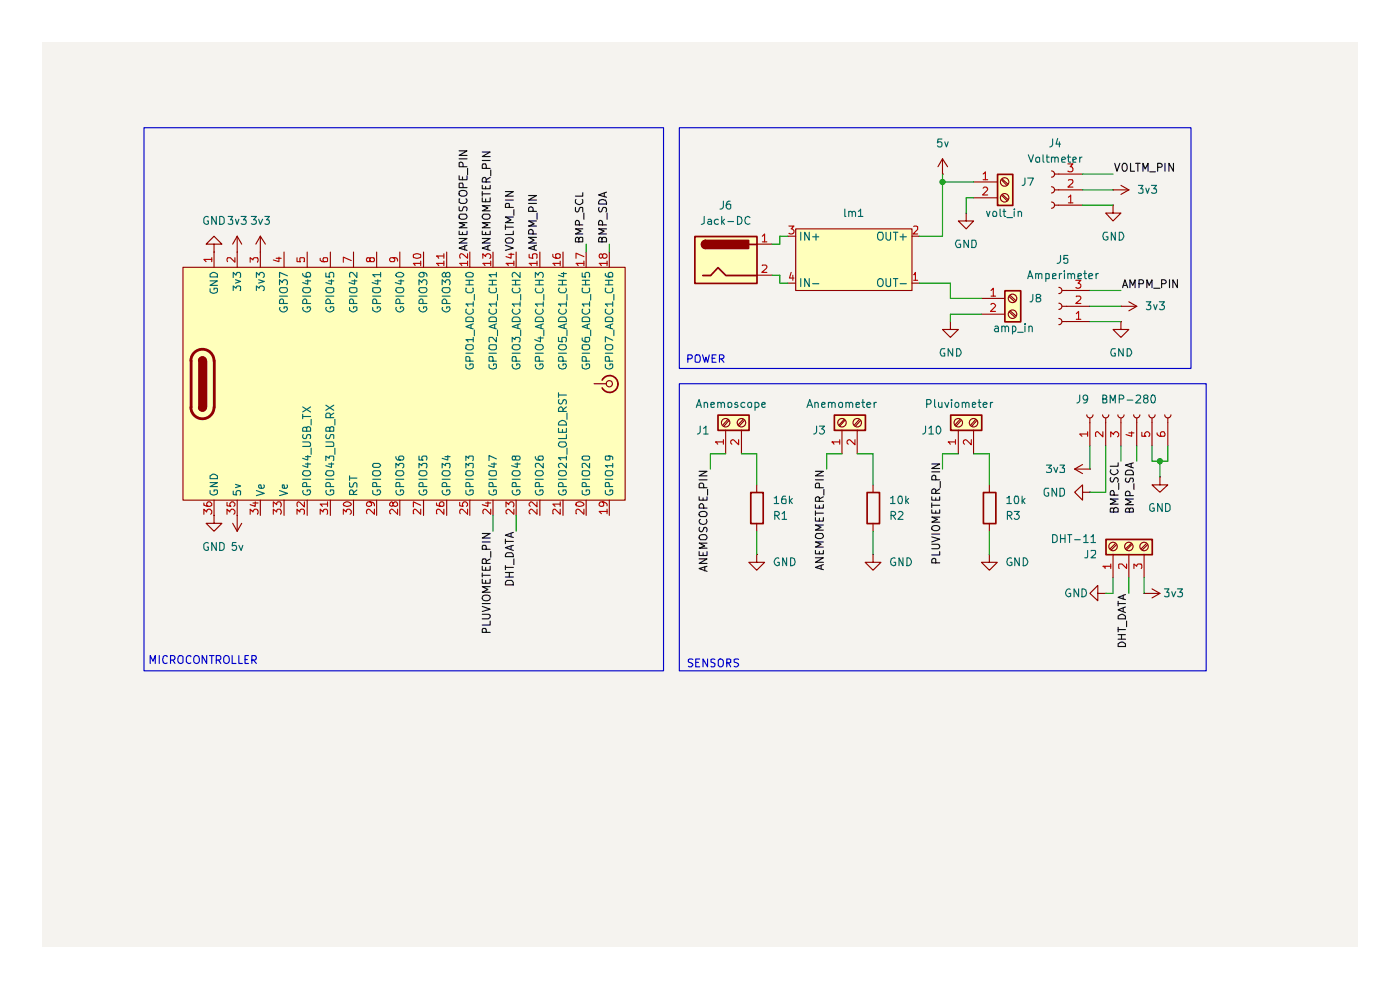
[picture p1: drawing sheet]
<svg xmlns="http://www.w3.org/2000/svg" width="210mm" height="148mm" viewBox="0 0 210 148" stroke-linecap="round" stroke-linejoin="round" font-family="sans-serif">
<path d="M6.3 6.3h197.2v135.5h-197.2z" fill="#f5f3ef"/>
<g fill="#ffb">
<path d="M27.5 40.1h66.3v34.9h-66.3z"/>
<path d="M150.7 43.6h2.3v4.6h-2.3z"/>
<path d="M149.6 26.1h2.2v4.7h-2.2z"/>
<path d="M119.3 34.3h17.5v9.3h-17.5z"/>
<path d="M104.2 35.4h9.3v7.1h-9.3z"/>
<path d="M165.8 80.8h7v2.3h-7z"/>
<path d="M142.5 62.2h4.7v2.3h-4.7z"/>
<path d="M125.1 62.2h4.7v2.3h-4.7z"/>
<path d="M107.7 62.2h4.6v2.3h-4.6z"/>
</g>
<path d="M35.6 37.8h.1M35.6 35.4l-.7 1.2M35.6 35.4l.6 1.2M35.6 35.4v2.4M39 37.8h.1M39 35.4l-.6 1.2M39 35.4l.8 1.2M39 35.4v2.4" fill="none" stroke="#910000" stroke-width=".17"/>
<path d="M28.7 54.1v6.9" fill="none" stroke="#910000" stroke-width=".42"/>
<path d="M29.8 54.1h1.1v6.9h-1.1z" fill="#910000"/>
<path d="M29.8 54.1a.55 .55 0 0 1 .6-.6 .55 .55 0 0 1 .5 .6M29.8 54.1h1.1v6.9h-1.1z" fill="none" stroke="#910000" stroke-width=".25"/>
<path d="M29.9 53.8a.55 .55 0 0 1 .6-.3 .55 .55 0 0 1 .4 .6h-1.1z" fill="#910000"/>
<path d="M29.8 54.1a.55 .55 0 0 1 .6-.6 .55 .55 0 0 1 .5 .6M29.8 61a.55 .55 0 0 0 .6 .6 .55 .55 0 0 0 .5-.6" fill="none" stroke="#910000" stroke-width=".25"/>
<path d="M28.6 54.1a1.74 1.74 0 0 1 1.8-1.8 1.74 1.74 0 0 1 1.7 1.8M28.6 61a1.74 1.74 0 0 0 1.8 1.7 1.74 1.74 0 0 0 1.7-1.7" fill="none" stroke="#910000" stroke-width=".42"/>
<path d="M29.8 61h1.1a.55 .55 0 0 1-.5 .6 .55 .55 0 0 1-.6-.6z" fill="#910000"/>
<path d="M104.2 35.4h9.3v7.1h-9.3zM105.8 36a.59 .59 0 0 0-.6 .6 .59 .59 0 0 0 .6 .6M149.6 26.1h2.2v4.7h-2.2zM90.3 56.9a1.26 1.26 0 0 1 1.9-.3 1.26 1.26 0 0 1 0 1.9 1.26 1.26 0 0 1-1.9-.4M105.4 41.3h1.2l1.1-1.2 1.1 1.2h4.7M150.7 43.6h2.3v4.6h-2.3zM29.8 61a.55 .55 0 0 0 .6 .6 .55 .55 0 0 0 .5-.6" fill="none" stroke="#910000" stroke-width=".25"/>
<path d="M32.1 54.1v6.9" fill="none" stroke="#910000" stroke-width=".42"/>
<g fill="none" stroke="#910000" stroke-width=".17">
<path d="M32.1 36.6h1.2l-1.2-1.2-1.2 1.2h1.2v1.2M32.1 37.8h.1M32.1 37.8v2.2M35.6 37.8v2.2M39 37.8v2.2M42.6 37.8v2.2M46.1 37.8v2.2M49.5 37.8v2.2M53 37.8v2.2M56.5 37.8v2.2M59.9 37.8v2.2M63.5 37.8v2.2"/>
<path d="M67 37.8v2.2M70.4 37.8v2.2M73.9 37.8v2.2M77.4 37.8v2.2M80.9 37.8v2.2M84.4 37.8v2.2M87.9 37.8v2.2M91.4 37.8v2.2M118.1 35.4h1.2M119.3 34.3h17.4v9.2h-17.4zM136.7 35.4h1.1M144.9 31.9v1.2h1.1l-1.1 1.2-1.2-1.2h1.2"/>
<path d="M144.9 31.9h.1M146 27.3h3.5M146 29.6h3.5M150.2 27l.8 .8M150.2 29.3l.8 .8M150.3 26.8l.8 .8M150.3 29.1l.8 .8M157.6 30.3a.47 .47 0 0 1 .5 .4 .47 .47 0 0 1-.5 .5M157.6 28a.47 .47 0 0 1 .5 .4 .47 .47 0 0 1-.5 .5M157.6 25.6a.47 .47 0 0 1 .5 .5 .47 .47 0 0 1-.5 .4M158.1 28.4h4.2M158.1 30.7h4.2"/>
<path d="M158.1 26.1h4.2M166.9 28.4h.1M166.9 30.7v1.2h1.2l-1.2 1.2-1.1-1.2h1.1M166.9 30.7h.1M166.9 28.4h2.3M168.1 27.8l1.1 .6M169.2 28.4l-1.1 .7M27.4 40h66.3v34.9h-66.3zM89.1 57.5h1.8M118.1 42.4h1.2M136.7 42.4h1.1M147.2 44.7h3.4"/>
<path d="M147.2 47.1h3.4M151.3 44.4l.8 .8M151.3 46.7l.8 .8M151.5 44.3l.8 .7M151.5 46.6l.8 .7M158.7 47.7a.47 .47 0 0 1 .5 .5 .47 .47 0 0 1-.5 .4M158.7 45.4a.47 .47 0 0 1 .5 .5 .47 .47 0 0 1-.5 .5M158.7 43.1a.47 .47 0 0 1 .5 .4 .47 .47 0 0 1-.5 .5M159.3 48.2h4.1M159.3 45.9h4.1M159.3 43.5h4.1M32.1 77.2v1.2h1.2l-1.2 1.2-1.2-1.2h1.2"/>
<path d="M32.1 77.2h.1M32.1 74.9v2.3M34.9 78.4l.7 1.2M35.6 77.2h.1M35.6 74.9v4.7M36.2 78.4l-.6 1.2M39 74.9v2.3M42.6 74.9v2.3M46.1 74.9v2.3M49.5 74.9v2.3M53 74.9v2.3M56.5 74.9v2.3"/>
<path d="M59.9 74.9v2.3M63.5 74.9v2.3M67 74.9v2.3M70.4 74.9v2.3M73.9 74.9v2.3M77.4 74.9v2.3M80.9 74.9v2.3M84.4 74.9v2.3M87.9 74.9v2.3M91.4 74.9v2.3"/>
<circle cx="150.6" cy="29.6" r=".64"/>
<circle cx="150.6" cy="27.3" r=".64"/>
<circle cx="91.4" cy="57.5" r=".47"/>
<circle cx="151.8" cy="44.7" r=".64"/>
<circle cx="151.8" cy="47.1" r=".64"/>
</g>
<g fill="none" stroke="#b90000" stroke-width=".17">
<path d="M31.7 38.9h-1.1l.3 .3M31.7 38.6v.6M35.2 38.6v.7l-.7-.7h-.4l-.1 .2 .1 .4M37.5 39.3v-.7l.4 .3v-.1l.2-.2h.5l.1 .2-.1 .5M41.4 38.7h.8M41.8 38.5v.7l-.8-.3M44.5 38.6v.6h.5v-.6l.6 .1v.5M48 38.7v.3l.3 .2h.7l.1-.1-.1-.5h-.5l-.1 .4 .1 .2h.2M52.7 39l-1.2-.5v.8M55.5 38.8v-.2h.5l.1 .2-.1 .4h-.5l-.1-.6h-.4l-.1 .2 .1 .4h.4l.1-.2M58.9 38.6h.2l.1 .2-.1 .4h-.5l-.2-.2v-.2l.2-.2h.8l.2 .3v.2M62 38.2l.4-.2 .6 .1 .1 .4a.78 .78 0 0 1-1.1-.1z"/>
<path d="M63.1 39.5h-1.1l.2 .3M63.1 39.1v.7M66.5 39.5h-1.1l.4 .3M66.5 38.4h-1.1l.4 .3M66.5 38v.7M66.5 39.1v.7M70.1 39.5h-1.2l.4 .3M70.1 38v.7l-.8-.7h-.2l-.2 .3 .1 .4M70.1 39.1v.7M72.4 38.7v-.7l.4 .4a.33 .33 0 0 1 .3-.4l.4 .1 .1 .5-.2 .1M73.6 39.5h-1.2l.3 .3M73.6 39.1v.7"/>
<path d="M76.3 38.1h.7M76.6 37.9v.8l-.7-.3M77 39.5h-1.1l.3 .3M77 39.1v.7M79.3 38.1v.5l.6 .1-.1-.6 .2-.1 .5 .1-.1 .6M80.5 39.5h-1.2l.4 .3M80.5 39.1v.7M82.9 38.1v.3l.4 .3 .7-.1v-.5l-.2-.1-.5 .1v.5l.2 .1M84 39.5h-1.1l.3 .3M84 39.1v.7M87.5 39.5h-1.1l.3 .3M87.5 38.4l-1.1-.5v.8"/>
<path d="M87.5 39.1v.7M90.3 38.3l.2-.3h.3a.34 .34 0 0 1 .2 .3 .34 .34 0 0 1-.1 .3l-.4 .1-.2-.6-.2-.1a.35 .35 0 0 0-.3 .4 .35 .35 0 0 0 .3 .3l.2-.3M91 39.5h-1.2l.4 .3M91 39.1v.7M118.3 33.9h.7l-.4 .4h.2l.2 .2v.5l-.2 .1-.5-.1M137 34l.1-.1 .5 .1v.4l-.7 .7h.7M147.4 26.1l.3-.4v1.2M147.4 28.2l.2-.2h.2l.2 .1 .1 .3-.8 .8h.8M147.4 26.9h.7M160.1 24.6h.8l-.5 .4a.4 .4 0 0 1 .4 .3 .4 .4 0 0 1-.2 .4h-.5M160.2 29.5l.3-.3v1.2M160.2 27l.6-.1 .1 .4-.8 .7h.8"/>
<path d="M160.2 30.4h.7M118.6 40.8l-.2 .9h.6M118.9 41.2v.8M137 41.1l.2-.3v1.2M137 42h.6M148.6 43.5l.3-.3v1.2M148.6 45.6l.2-.1h.2l.3 .3-.8 .9h.8M148.6 44.4h.7M161.3 42h.8l-.5 .4h.2l.3 .3-.1 .4-.2 .1-.5-.1M161.4 47l.3-.3v1.1M161.4 44.4h.5l.2 .1v.2l-.8 .8h.8M161.4 47.8h.7"/>
<path d="M30.6 77v-.7l.4 .4 .1-.3 .4-.1 .2 .2v.4l-.1 .1M30.6 75.4v.3a.78 .78 0 0 0 1.1 0v-.3l-.2-.2h-.3l-.2 .2v.3l.2 .2M34 77v-.7l.5 .4v-.2l.2-.2h.3l.2 .2v.4l-.1 .1M34 75.3v.5l.6 .1-.1-.2v-.3l.2-.2h.3l.2 .2v.3l-.1 .2M37.5 77v-.7l.4 .4v-.2l.3-.2 .4 .1 .1 .1-.1 .5M37.9 75.4h.8M38.3 75.2v.7l-.8-.3M41 77v-.7l.5 .4v-.2l.2-.2h.3l.2 .2-.1 .5M41 75.9v-.7l.5 .4v-.2l.2-.2h.3l.2 .2-.1 .5M44.5 77v-.7l.5 .4v-.2l.1-.2h.4l.1 .2v.5M45.6 75.2v.7l-.8-.7-.3 .2 .1 .5M48 77v-.7l.4 .4 .1-.3 .4-.1 .2 .2-.1 .5"/>
<path d="M49.1 75.5h-1.1l.3 .4M49.1 75.2v.7M51.5 77v-.7l.4 .4 .1-.3 .4-.1 .3 .2v.4l-.2 .1M51.6 75.4a.66 .66 0 0 1 1.1 .2 .78 .78 0 0 1-1.2 0zM55.5 75.2l.2 .2v.3l-.2 .2-.5-.1-.1-.4a.73 .73 0 0 1 1.2 .1v.3M56.1 76.3v.7l-.8-.7-.3 .1-.1 .1 .1 .5M58.9 75.4l.3-.2a.33 .33 0 0 1 .4 .2v.3a.41 .41 0 0 1-.7 0v-.3l-.2-.2-.3 .2v.3l.3 .2 .2-.2M59.6 76.3v.7l-.8-.7-.4 .2v.3l.2 .2M63.1 76.3v.7l-.9-.7-.2 .2v.5h.1M63.1 75.7l-1.1-.5v.7M65.4 75.4v.3h.1a1.02 1.02 0 0 0 1 .1v-.4l-.1-.2h-.3l-.2 .2v.3l.2 .2M66.5 76.3v.7l-.7-.7h-.2l-.2 .2v.5h.1"/>
<path d="M68.9 75.3v.5l.5 .1-.1-.2 .1-.4 .4-.1 .3 .2v.3l-.2 .2M70.1 76.3v.7l-.8-.7h-.2l-.2 .2 .1 .5M72.8 75.4h.8M73.2 75.2v.7l-.9-.3M73.6 76.3v.7l-.9-.7-.2 .1-.1 .1 .1 .5M75.9 75.9v-.7l.4 .4v-.2l.2-.2 .5 .1v.1v.5M77 76.3v.7l-.8-.7-.3 .2v.3l.1 .2M80.5 76.3v.7l-.8-.7-.4 .2v.3l.2 .2M80.5 75.2v.7l-.8-.7-.4 .2v.3l.2 .2M84 76.3v.7l-.8-.7h-.1l-.2 .2v.5h.1M84 75.5h-1.1l.3 .4M84 75.2v.7"/>
<path d="M86.4 75.4a.75 .75 0 0 1 1.1 .2 .78 .78 0 0 1-1.1 0zM87.5 76.3v.7l-.8-.7h-.2l-.1 .2v.5M90.3 75.2l.2 .2v.4l-.2 .1h-.2l-.3-.2 .1-.4a.85 .85 0 0 1 1.1 .2v.3M91 76.6h-1.2l.4 .4M91 76.3v.7"/>
</g>
<g fill="none" stroke="#006665" stroke-width=".17">
<path d="M120.1 34.8v1.2M121.3 34.8v1.2l-.7-1.2v1.2M121.8 35.5h1M122.3 35.1v.9M131.7 34.8h.5a.77 .77 0 0 1-.1 1.2l-.4-.1a.87 .87 0 0 1 0-1.1zM132.8 34.8v.9l.3 .3h.2l.2-.2v-1M133.9 34.8h.7M134.3 34.8v1.2M135 35.5h.9M135.4 35.1v.9M31.5 43.3v.4l.2 .2h.4h.3l.2-.2-.1-.5h-.4v.2M31.5 42.1h1.1l-1.1 .7h1.1"/>
<path d="M31.5 41.1l.2-.1a.63 .63 0 0 1 .9 .1v.4h-1.1zM35 43.5v-.7l.4 .4 .1-.3 .1-.1 .5 .1v.6h-.1M35 41.6v-.8l.4 .4 .1-.3 .4-.1 .2 .2-.1 .6M35.3 41.9l.8 .3-.8 .2M38.4 43.5v-.7l.5 .4v-.3l.2-.1 .4 .1 .1 .4-.1 .2M38.4 41.6v-.8l.5 .4v-.3l.5-.1 .2 .3v.3l-.1 .2M38.8 41.9l.8 .3-.8 .2M41.9 42.7v-.8l.4 .4v-.1l.3-.3 .4 .1 .1 .2-.1 .5M41.9 44.4h1.2M42 46.1a.57 .57 0 0 0 .4 .7 .57 .57 0 0 0 .7-.5l-.1-.3h-.4v.2M42 43.2l.1-.1h.8a.41 .41 0 0 1 0 .7 .72 .72 0 0 1-1-.3zM42.5 45.5v-.5l-.2-.2a.33 .33 0 0 0-.4 .2v.5h1.2"/>
<path d="M43.1 41.3l-1.2-.5v.8M45.4 41a.45 .45 0 0 0 .3 .5h.8l.1-.2-.1-.4-.4-.1-.2 .2v.4l.2 .1M45.4 44.4h1.2M45.5 46.1a.33 .33 0 0 0 .1 .5l.3 .1a.53 .53 0 0 0 .5-.1 .53 .53 0 0 0 .1-.6h-.4v.2M45.5 43.2l.1-.1h.8a.41 .41 0 0 1 0 .7 .72 .72 0 0 1-1-.3zM45.8 42.1h.8M46 45.5v-.5l-.2-.2h-.2l-.2 .2v.5h1.2M46.1 41.9v.7l-.7-.3M48.9 40.9v.6h.5v-.5l.1-.2h.4l.1 .2v.5M48.9 44.4h1.1M48.9 46.1a.33 .33 0 0 0 .1 .5l.5 .1 .5-.2v-.5h-.5v.2M48.9 43.2l.1-.1h.9l.1 .1v.5a.77 .77 0 0 1-1.1-.2z"/>
<path d="M49.3 42.1h.7M49.5 45.5v-.5l-.2-.2h-.2l-.2 .2v.5h1.1M49.7 41.9v.7l-.8-.3M52.4 46.1v.4l.2 .1a.63 .63 0 0 0 .9-.1l-.1-.5h-.4v.2M52.4 43.2l.9-.1 .2 .1v.5l-.3 .2h-.5l-.3-.2zM52.4 44.4h1.1M52.7 42.1h.8M53 45.5v-.5a.33 .33 0 0 0-.4-.2l-.2 .2v.5h1.1M53.2 41.9v.7l-.9-.3M53.5 40.8v.8l-.8-.8h-.1l-.2 .2v.5h.1M55.9 46.1v.4a.67 .67 0 0 0 .7 .2 .67 .67 0 0 0 .5-.5l-.2-.2h-.3v.2M55.9 43.2l1-.1a.41 .41 0 0 1 0 .7l-.7 .1-.3-.2z"/>
<path d="M55.9 44.4h1.2M56.2 42.1h.9M56.5 45.5v-.5a.33 .33 0 0 0-.5-.2l-.1 .2v.5h1.2M56.6 41.9v.7l-.8-.3M57.1 41.1h-1.2l.3 .4M57.1 40.8v.7M59.4 44.4h1.1M59.4 46.1a.57 .57 0 0 0 .6 .6l.4-.1a.34 .34 0 0 0 0-.6h-.4v.2M59.4 43.2l.1-.1h.9a.41 .41 0 0 1 0 .7 .72 .72 0 0 1-1-.3zM59.4 41l.4-.2h.3l.4 .2v.2l-.2 .3h-.7l-.2-.3zM59.8 42.1h.7M59.9 45.5v-.5l-.1-.2a.33 .33 0 0 0-.4 .2v.5h1.1"/>
<path d="M60.1 41.9v.7l-.8-.3M62.8 42.7v-.8l.4 .4v-.1l.3-.3 .4 .1 .1 .2-.1 .5M62.8 44.4h1.2M62.9 46.1a.57 .57 0 0 0 .4 .7 .57 .57 0 0 0 .7-.5l-.1-.3h-.4v.2M62.9 43.2l.1-.1h.8a.41 .41 0 0 1 0 .7 .72 .72 0 0 1-1-.3zM63.3 40.8l.3 .3v.2l-.2 .2h-.4l-.2-.2v-.2a.72 .72 0 0 1 1.2 0v.3M63.4 45.5v-.5l-.2-.2h-.1l-.3 .2v.5h1.2M66.3 42.7v-.8l.5 .4v-.2l.2-.2h.3l.2 .3-.1 .5M66.3 44.4h1.2M66.4 46.1a.33 .33 0 0 0 .1 .5l.3 .1a.53 .53 0 0 0 .5-.1 .53 .53 0 0 0 .1-.6h-.4v.2M66.4 43.2l.1-.1h.8a.42 .42 0 0 1 .2 .4 .42 .42 0 0 1-.4 .4l-.6-.1a.4 .4 0 0 1-.1-.6zM66.8 41.1l.3-.3h.2l.2 .3-.1 .4h-.4l-.2-.2v-.3l-.2-.2-.3 .3v.2l.2 .2h.2l.1-.2"/>
<path d="M67 45.5v-.5l-.3-.2h-.2l-.2 .2v.5h1.2M69.8 54.6v.4l.2 .2 .4 .1 .4-.1 .2-.2-.1-.5h-.5v.3M69.8 51.8l.2-.2h.8l.2 .2v.4a.73 .73 0 0 1-1.2 0zM69.8 47.7l.3-.2h.6l.3 .2v.5h-1.2zM69.8 41h.1a.83 .83 0 0 1 1.1 0v.3l-.2 .2h-.8l-.2-.2zM69.8 52.9h1.2M69.8 42.7h1.2M69.8 42h1.2M69.9 46.3l-.1 .5 .2 .1a.63 .63 0 0 0 1-.1l-.1-.5M69.9 43.2h-.1v.5l.3 .2h.6l.3-.2v-.5h-.1M70.4 42v.7M70.4 54.1v-.5l-.1-.2h-.4l-.1 .7h1.2"/>
<path d="M70.6 48.7v.5M71 50.9h-1.2l.4 .3M71 48.5l-1.2 .4 1.2 .4M71 45.6h-1.2l.4 .3M71 45.2v.7M71 50.5v.7M71.1 44.1v.9M71.1 49.4v.9M73.3 54.6v.4l.2 .2 .3 .1 .5-.1 .1-.6-.4-.1v.3M73.3 51.8l.2-.2h.8l.1 .6a.78 .78 0 0 1-1.1 0zM73.3 47.7l.3-.2h.6l.2 .2v.5h-1.1zM73.3 52.9h1.1"/>
<path d="M73.3 42.7h1.1M73.3 42h1.1M73.4 46.3l-.1 .5 .5 .3 .6-.3-.1-.5M73.4 43.2h-.1v.5l.3 .2 .7-.1 .1-.1v-.5h-.1M73.8 42v.7M73.9 54.1l-.1-.7h-.4l-.1 .7h1.1M74.2 48.7v.5M74.4 50.5v.7l-.6-.7-.5 .1 .1 .6M74.4 48.5l-1.1 .4 1.1 .4M74.4 45.6h-1.1l.4 .3M74.4 41.1h-1.1l.4 .4M74.4 40.8v.7"/>
<path d="M74.4 45.2v.7M74.6 44.1v.9M74.6 49.4v.9M76.8 51.2v-.7l.4 .4 .1-.4h.5l.2 .2v.4l-.2 .1M76.8 52.9h1.2M76.8 42.7h1.2M76.8 42h1.2M76.9 54.6l-.1 .3a.61 .61 0 0 0 .6 .4 .61 .61 0 0 0 .6-.5l-.2-.3h-.3v.3M76.9 47.7l.1-.2h.6l.4 .3v.4h-1.2zM76.9 46.3l-.1 .3a.57 .57 0 0 0 .7 .5l.3-.2a.34 .34 0 0 0 0-.6M76.9 43.2a.45 .45 0 0 0 .1 .7h.6a.37 .37 0 0 0 .4-.3 .37 .37 0 0 0-.2-.4M77 51.6h.8l.2 .3v.3a.78 .78 0 0 1-1.2 0v-.3z"/>
<path d="M77.3 42v.7M77.4 54.1l-.1-.7h-.4l-.1 .7h1.2M77.6 48.7v.5M78 48.5l-1.2 .4 1.2 .4M78 45.6h-1.2l.3 .3M78 40.8v.8l-.9-.8-.2 .1-.1 .2 .1 .4M78 45.2v.7M78.1 44.1v.9M78.1 49.4v.9M80.3 41.6v-.8l.4 .4v-.1l.2-.3 .5 .1v.2v.5M80.3 52.9h1.1M80.3 42.7h1.1"/>
<path d="M80.3 42h1.1M80.3 54.6v.3a.61 .61 0 0 0 .6 .4 .61 .61 0 0 0 .5-.5v-.3h-.5v.3M80.3 47.7l.2-.2h.7l.2 .3v.4h-1.1zM80.3 46.3a.57 .57 0 0 0 .4 .8 .57 .57 0 0 0 .7-.5v-.3M80.3 43.2a.45 .45 0 0 0 .2 .7h.7a.45 .45 0 0 0 .2-.7M80.4 51.6h.9l.1 .3v.3a.78 .78 0 0 1-1.1 0v-.3zM80.7 50.6h.7M80.9 54.1v-.6l-.6-.1v.7h1.1M80.9 42v.7M81 50.5v.7l-.8-.3M81.1 48.7v.5M81.4 48.5l-1.1 .4 1.1 .4"/>
<path d="M81.4 45.6h-1.1l.3 .3M81.4 45.2v.7M81.5 44.1v.9M81.5 49.4v.9M83.7 50.5v.6l.6 .1-.1-.6 .6-.1 .1 .2-.1 .5M83.7 52.9h1.2M83.7 42.7h1.2M83.7 42h1.2M83.7 58.8v.7M83.7 59.2h1.2M83.8 54.6l-.1 .3a.61 .61 0 0 0 .7 .4 .61 .61 0 0 0 .5-.5l-.1-.3h-.4v.3M83.8 47.7l.3-.2h.6l.2 .3v.4h-1.2z"/>
<path d="M83.8 59.9l-.1 .4 .3 .2h.2l.2-.6h.2h.2l.1 .2-.1 .4M83.9 51.6h.9l.1 .3v.3a.78 .78 0 0 1-1.2 0v-.3zM83.9 46.3a.34 .34 0 0 0 0 .6l.3 .2a.53 .53 0 0 0 .6-.2 .53 .53 0 0 0 0-.6M83.9 43.2h-.1a.42 .42 0 0 0 .3 .7h.6a.45 .45 0 0 0 .1-.7M84.2 41h.7M84.3 42v.7M84.4 54.1v-.5l-.2-.2h-.3l-.2 .2v.5h1.2M84.5 40.8v.7l-.8-.3M84.6 48.7v.5M84.9 48.5l-1.2 .4 1.2 .4M84.9 45.6h-1.2l.4 .3M84.9 45.2v.7"/>
<path d="M85 44.1v.9M85 49.4v.9M87.3 54.6l.1 .6 .5 .1 .3-.1 .2-.2-.1-.5h-.4v.3M87.3 50.6l.1 .5 .3 .1h.5l.2-.1-.1-.6-.6 .1v.5l.2 .1M87.3 47.7l.2-.2h.6l.3 .2v.5h-1.1zM87.3 40.9v.6h.5h-.1v-.5l.2-.2h.3l.2 .2v.5h-.1M87.3 52.9h1.1M87.3 42.7h1.1M87.3 42h1.1M87.4 51.6h.8l.2 .2v.4a.73 .73 0 0 1-1.1 0zM87.4 46.3l-.1 .5 .4 .3 .7-.3-.1-.5M87.4 43.2h-.1v.5l.2 .2h.6l.3-.2v-.5h-.1"/>
<path d="M87.8 42v.7M87.9 54.1v-.5l-.2-.2h-.3l-.1 .7h1.1M88.1 48.7v.5M88.4 48.5l-1.1 .4 1.1 .4M88.4 45.6h-1.1l.2 .3M88.4 45.2v.7M88.6 44.1v.9M88.6 49.4v.9M90.8 54.6v.4l.1 .2 .5 .1 .5-.3-.1-.5h-.4v.3M90.8 51.8l.1-.2h.8l.2 .2v.4a.73 .73 0 0 1-1.1 0zM90.8 47.7l.2-.2h.6l.3 .2v.5h-1.1zM90.8 41v.3l.2 .2h.8l.1-.5-.2-.2h-.3l-.2 .3 .1 .4h.1"/>
<path d="M90.8 52.9h1.1M90.8 42.7h1.1M90.8 42h1.1M90.8 46.3v.5l.1 .1a.62 .62 0 0 0 1-.1l-.1-.5M90.8 43.2v.5l.2 .2h.6l.3-.2v-.5h-.1M91.3 42v.7M91.4 54.1l-.1-.7h-.5v.7h1.1M91.5 48.7v.5M91.9 51l-1.1-.5v.7M91.9 48.5l-1.1 .4 1.1 .4M91.9 45.6h-1.1l.3 .3M91.9 45.2v.7"/>
<path d="M92 44.1v.9M92 49.4v.9M120.1 41.7v1.2M121.3 41.7v1.2l-.7-1.2v1.2M121.8 42.5h1M131.7 41.9a.41 .41 0 0 1 .6 0 .72 .72 0 0 1-.2 1l-.4-.1a.82 .82 0 0 1 0-.9zM132.8 41.7v1l.3 .2 .4-.1v-1.1M133.9 41.7h.7M134.3 41.7v1.2M135 42.5h.9M31.5 73.5v.4l.2 .2 .4 .1 .3-.1 .2-.2-.1-.5h-.4v.3M31.5 72.3h1.1l-1.1 .6h1.1"/>
<path d="M31.5 71.3l.2-.1a.63 .63 0 0 1 .9 .1v.4h-1.1zM35 73.6v.5l.5 .1-.1-.2 .1-.4 .1-.1 .5 .1-.1 .6M35.3 72.6l.8 .2-.8 .3M38.4 73.5l1.2 .4-1.2 .4M39.5 72.6l.1 .4-.1 .2h-.6l-.1-.2v-.3l.3-.1 .1 .6M41.9 73.5l1.2 .4-1.2 .4M43 72.6l.1 .4-.2 .2-.6-.1v-.5h.3l.1 .6M45.4 66.2h.9l.3 .3-.1 .4h-1.1M45.4 71.8h1.2M45.4 62.1v.6M45.4 62.4h1.2M45.4 61l1.2 .7"/>
<path d="M45.5 73.5l-.1 .2a.61 .61 0 0 0 .6 .5 .61 .61 0 0 0 .6-.5l-.1-.3h-.4v.3M45.5 65.1l-.1 .4 .2 .2h.3l.1-.4 .1-.2h.4l.1 .2-.1 .4M45.6 70.5h.8l.2 .3v.2a.78 .78 0 0 1-1.2 0v-.2zM45.8 69.5h.8M45.8 68.4h.8M46 72.9l-.1-.6h-.3l-.2 .2v.4h1.2M46 64.2v-.2l.1-.1 .4 .1 .1 .2v.4h-1.2v-.4l.2-.2h.3l.1 .6M46.1 69.3v.7l-.7-.2M46.1 68.2v.7l-.7-.2M46.6 61l-1.2 .7M46.7 62.8v.9M46.7 67.1v1"/>
<path d="M48.9 69v-.7l.5 .4v-.4h.6v.1v.6M48.9 66.2h1l.1 .2v.5h-1.1M48.9 71.8h1.1M48.9 60.7l1.1 .8M48.9 73.5v.2l.1 .4 .5 .1 .4-.1 .1-.2v-.5h-.5v.3M48.9 65.1v.4l.1 .2h.4l.2-.6 .4 .1v.5M49 70.5h.9l.1 .2v.4a.86 .86 0 0 1-1.1-.1v-.2zM49.3 69.5h.7M49.4 64.2l.3-.3 .3 .1v.6h-1.1v-.4l.1-.2h.4v.6M49.5 72.9v-.4l-.1-.2h-.4l-.1 .2v.4h1.1M49.5 62.6v-.5l-.1-.2h-.4l-.1 .2v.5h1.1M49.7 69.3v.7l-.8-.2"/>
<path d="M50 61.9l-.5 .3M50 60.7l-1.1 .8M50.2 62.8v.9M50.2 67.1v1M52.4 72.3v.6a.39 .39 0 0 0 .4 0 .39 .39 0 0 0 .2-.4l.2-.2h.1l.2 .2v.5M52.4 71.3v.7M52.4 71.6h1.1M53 74.1v-.4a.33 .33 0 0 0-.4-.3l-.2 .2v.5h1.1M53.5 73.4l-.5 .4M55.9 73.5v.4l.1 .2 .4 .1 .5-.1 .2-.4-.1-.2-.4-.1v.3M55.9 70.7l.1-.2h.9l.2 .3v.2a.78 .78 0 0 1-1.2 0zM55.9 69.6l.1-.2h.8l.3 .4-.3 .2h-.8l-.1-.2z"/>
<path d="M55.9 71.8h1.2M56.5 72.9l-.1-.6-.5 .1v.5h1.2M59.4 70.1v-.7l.4 .4v-.2l.1-.2h.5l.1 .2v.3l-.1 .2M59.4 68.4v.3l.2 .2h.8l.1-.2v-.2l-.1-.2h-.5l-.1 .2v.2l.2 .2M59.4 71.8h1.1M59.4 73.5v.2a.61 .61 0 0 0 .6 .5 .61 .61 0 0 0 .5-.5l-.1-.3h-.4v.3M59.5 70.5h.9l.1 .3v.2a.78 .78 0 0 1-1.1 0v-.2zM59.9 72.9v-.5l-.5-.1v.6h1.1M62.8 70.1v-.7l.4 .4v-.2l.2-.2h.5l.1 .2-.1 .5M62.8 68.3v.6h.6l-.2-.2v-.2l.2-.2h.5l.1 .2-.1 .4M62.8 71.8h1.2M62.9 73.5l-.1 .2a.61 .61 0 0 0 .6 .5 .61 .61 0 0 0 .6-.5l-.1-.3h-.4v.3"/>
<path d="M63 70.5h.8l.2 .3v.2a.78 .78 0 0 1-1.2 0v-.2zM63.4 72.9l-.1-.6h-.3l-.2 .2v.4h1.2M66.3 70.1v-.7l.5 .4 .1-.4h.5l.1 .2-.1 .5M66.3 71.8h1.2M66.4 73.5l-.1 .2a.61 .61 0 0 0 .6 .5 .61 .61 0 0 0 .6-.5l-.1-.3h-.4v.3M66.5 70.5h.8l.2 .3v.2a.74 .74 0 0 1-1.2 0v-.2zM66.7 68.4h.8M67 72.9v-.4l-.2-.2h-.3l-.2 .2v.4h1.2M67.1 68.2v.7l-.8-.2M69.8 73.5v.4l.2 .2 .4 .1 .4-.1 .2-.2-.1-.5h-.5v.3M69.8 70.7l.2-.2h.8l.2 .2v.4a.73 .73 0 0 1-1.2-.1zM69.8 70.1v-.7l.5 .4 .1-.4h.5l.1 .1-.1 .6"/>
<path d="M69.8 69v-.7l.5 .4 .1-.4h.5l.1 .1-.1 .6M69.8 71.8h1.2M70.4 72.9v-.4l-.1-.2h-.4l-.1 .6h1.2M73.3 73.5v.4l.2 .2 .3 .1 .5-.1 .1-.6-.4-.1v.3M73.3 70.7l.2-.2h.8l.1 .6a.78 .78 0 0 1-1.1-.1zM73.3 71.8h1.1M73.7 69.5h.7M73.9 72.9l-.1-.6h-.4l-.1 .6h1.1M74.1 69.3v.7l-.9-.2M74.4 68.7l-1.1-.5v.8M76.8 71.8h1.2M76.9 73.5l-.1 .2a.61 .61 0 0 0 .6 .5 .61 .61 0 0 0 .6-.5l-.2-.3h-.3v.3"/>
<path d="M77 70.5h.8l.2 .3v.2a.78 .78 0 0 1-1.2 0v-.2zM77.2 69.5h.8M77.3 68.5l.1-.2h.4l.2 .2v.2l-.2 .2h-.4l-.2-.6h-.3l-.1 .2 .1 .4h.3l.1-.2M77.4 72.9l-.1-.6h-.4l-.1 .6h1.2M77.6 69.3v.7l-.9-.2M80.3 68.4v.2l.2 .3h.9v-.2v-.4h-.5l-.2 .2v.2l.2 .2M80.3 71.8h1.1M80.3 73.5v.2a.61 .61 0 0 0 .6 .5 .61 .61 0 0 0 .5-.5v-.3h-.5v.3M80.4 70.5h.9l.1 .3v.2a.78 .78 0 0 1-1.1 0v-.2zM80.9 72.9v-.5l-.6-.1v.6h1.1M81.4 69.4v.7l-.6-.7h-.5v.2v.4M83.7 64.2v.6h1.2v-.6"/>
<path d="M83.7 71.8h1.2M83.8 73.5l-.1 .2a.61 .61 0 0 0 .7 .5 .61 .61 0 0 0 .5-.5l-.1-.3h-.4v.3M83.8 63.2l.4-.2a.58 .58 0 0 1 .7 .7h-1.2zM83.9 70.5h.9l.1 .3v.2a.78 .78 0 0 1-1.2 0v-.2zM83.9 66.2h.9l.1 .3v.2a.78 .78 0 0 1-1.2 0v-.2zM84.3 64.3v.5M84.4 72.9v-.4l-.2-.2h-.3l-.2 .2v.4h1.2M84.4 61.6v-.4l-.2-.2h-.2l-.3 .2v.4h1.2M84.9 69.4v.7l-.7-.7h-.3l-.2 .2v.2l.2 .2M84.9 68.6h-1.2l.4 .3M84.9 65.1v.6h-1.2M84.9 68.3v.6"/>
<path d="M84.9 61l-.5 .4M85 61.9v.9M85 67.1v1M87.3 73.5l.1 .6 .5 .1 .3-.1 .2-.2-.1-.5h-.4v.3M87.3 68.4l.9-.1 .2 .1v.3l-.2 .2h-.7l-.2-.2zM87.3 71.8h1.1M87.4 70.5h.8l.2 .2v.4a.73 .73 0 0 1-1.1-.1zM87.9 72.9v-.4l-.2-.2-.4 .1v.5h1.1M88.4 69.4v.7l-.7-.7-.4 .1v.5h.1M90.8 73.5v.4l.1 .2 .5 .1 .5-.3-.1-.5h-.4v.3M90.8 70.7l.1-.2h.8l.2 .2v.4a.73 .73 0 0 1-1.1-.1zM90.8 71.8h1.1"/>
<path d="M91.3 68.3l.1 .1v.4l-.6 .1v-.1v-.5h.8l.3 .2v.3M91.4 72.9l-.1-.6-.5 .1v.5h1.1M91.9 69.8h-1.1l.3 .2M91.9 69.4v.6"/>
</g>
<g fill="none" stroke="#0f0f0f" stroke-width=".17">
<path d="M68.8 35.7h1.2l-1.2 .7h1.2M68.8 34.6v.5h1.2v-.5M68.8 32.3l.2-.2h.8a.41 .41 0 0 1 0 .7l-.6 .1-.4-.2zM68.8 31l.1 .6h.4l.2-.6h.3l.2 .2-.1 .4M68.8 28.7a.77 .77 0 0 1 1.2 .2l-.1 .3a.87 .87 0 0 1-1.1 0zM68.8 26.3v.6h1.2v-.6M68.8 22.6h1.2l-1.2 .7h1.2M68.8 23.8h1.2M68.9 29.8h-.1v.5l.3 .2h.6a.37 .37 0 0 0 .3-.3 .37 .37 0 0 0-.2-.4M69.3 26.5v.4M69.3 34.8v.3M69.4 28.1l-.1-.7h-.4l-.1 .7h1.2"/>
<path d="M69.4 25l-.1-.6-.1-.1-.4 .1v.6h1.2M69.7 36.8v.6M70 36.7l-1.2 .5 1.2 .3M70 33.4h-1.2l.9 .3-.9 .4h1.2M70.1 25.2v1M72.3 35.7h1.2l-1.2 .7h1.2M72.3 34.6v.5h1.2v-.5M72.3 29.6v.6h1.2v-.6M72.3 27.8v.5h1.2v-.5M72.3 22.8h1.2l-1.2 .7h1.2M72.3 28.7v.7M72.3 29h1.2"/>
<path d="M72.3 24h1.2M72.5 32.1h.8a.41 .41 0 0 1 0 .7 .72 .72 0 0 1-1-.3zM72.8 27.9v.4M72.8 29.8v.4M72.8 34.8v.3M72.9 27.3l-.1-.6-.1-.1-.3 .1-.1 .6h1.2M72.9 25.2l-.1-.6h-.4l-.1 .6h1.2M73.2 36.8v.6M73.5 36.7l-1.2 .5 1.2 .3M73.5 33.4h-1.2l.9 .3-.9 .4h1.2M73.5 30.8h-1.2l.9 .4-.9 .4h1.2M73.5 26.6l-.6 .3"/>
<path d="M73.6 25.5v.8M75.8 36.7l1.2 .5-1.2 .3M75.8 35.9a.78 .78 0 0 1 1.2 0v.3l-.2 .2h-.9l-.1-.2zM75.8 28.7h1.2l-1.2 .7h1.2M75.8 33.7v.7M75.8 34h1.2M75.8 30h1.2M76.4 31.1v-.5l-.5-.1-.1 .6h1.2M77 34.6v.5h-1.2M77 32.5h-1.2l.8 .4-.8 .5h1.2M77 31.4v.9M79.2 29.3h1.2l-1.2 .7h1.2"/>
<path d="M79.2 30.5h1.2M79.9 35.1l-.1-.6-.1-.1-.4 .1-.1 .6h1.2M79.9 31.7l-.1-.6-.1-.1-.4 .1-.1 .6h1.2M80.1 36.8v.6M80.4 36.7l-1.2 .5 1.2 .3M80.4 35.6h-1.2l.9 .4-.9 .4h1.2M80.4 33.1h-1.2l.9 .4-.9 .4h1.2M80.5 31.9v1M86.3 31.1v.5l.1 .1h.2l.2-.1 .2-.5h.3l.1 .6M86.4 29.9l-.1 .5 .1 .1a.62 .62 0 0 0 1-.1l-.1-.5M86.8 35.8l.2-.2h.4v.6h-1.1v-.5l.1-.1h.2l.2 .1v.5M86.9 33.7v-.4a.33 .33 0 0 0-.5-.3l-.1 .2v.5h1.1"/>
<path d="M87.4 34.3h-1.1l.8 .3-.8 .5h1.1M87.4 28.9v.5h-1.1M87.5 31.9v1M89.8 31.1l-.1 .4 .2 .2h.2l.2-.1 .1-.5h.4l.1 .1-.1 .5M89.9 30l.4-.1 .5 .1 .1 .6h-1.2zM90.3 35.8l.1-.2h.4l.1 .1v.5h-1.2v-.4l.2-.2h.2l.2 .1v.5M90.3 33.7v-.4a.33 .33 0 0 0-.4-.3l-.2 .3v.4h1.2M90.6 28.9v.6M90.9 34.3h-1.2l.9 .3-.9 .5h1.2M90.9 28.8l-1.2 .4 1.2 .3M91 31.9v1M167.1 24.5l.4 1.2 .4-1.2"/>
<path d="M168.5 24.5h.2a.78 .78 0 0 1 0 1.2h-.2a.78 .78 0 0 1 0-1.2zM169.5 24.5v1.2h.6M170.3 24.5h.6M170.6 24.5v1.2M171.4 25.7v-1.2l.3 .8 .4-.8v1.2M172.4 25.7h.8M173.6 25.1h.5l.1-.2a.33 .33 0 0 0-.2-.4h-.4v1.2M174.7 24.5v1.2M175.9 24.5v1.2l-.6-1.2v1.2M168.3 43.1l.4-1.2 .4 1.2M168.4 42.8h.5M169.4 43.1v-1.2l.4 .9 .4-.9v1.2"/>
<path d="M170.8 42.5h.6v-.2v-.3l-.6-.1v1.2M172 43.1v-1.2l.3 .9 .4-.9v1.2M173 43.2h.9M174.2 42.5h.5l.1-.2a.33 .33 0 0 0-.2-.4h-.4v1.2M175.3 41.9v1.2M176.5 41.9v1.2l-.6-1.2v1.2M72.3 79.9h1.2l-1.2 .7h1.2M76.6 79.9v.5M77 79.8l-1.2 .4 1.2 .3M72.3 92h1l.2 .2v.3l-.3 .2h-.9M72.3 90.8l1.2 .5-1.2 .3M72.3 86.8v.6h1.2v-.6"/>
<path d="M72.3 84.8v.6h1.2v-.6M72.3 85.9v.5M72.3 90.4h1.2M72.3 86.2h1.2M72.3 81.2h1.2M72.4 89.3a.64 .64 0 0 1 .6-.2 .64 .64 0 0 1 .5 .6 .62 .62 0 0 1-.7 .3 .62 .62 0 0 1-.5-.5zM72.8 85v.4M72.8 87v.4M72.9 94.7l-.1-.6h-.4l-.1 .6h1.2M72.9 84.4l-.1-.7h-.4l-.1 .7h1.2M72.9 82.3l-.1-.6h-.4l-.1 .6h1.2M73.5 93v.6h-1.2"/>
<path d="M73.5 87.9h-1.2l.9 .4-.9 .4h1.2M73.5 83.7l-.6 .4M73.6 82.6v.9M75.8 80.8v.6M75.8 84.8v.5M75.8 86.4h1.2M75.8 85.8h1.2M75.8 85h1.2M75.8 81.1h1.2M75.9 87.1l.1-.1h.7l.3 .3v.3h-1.2zM75.9 83l.1-.2h.7l.3 .3v.3h-1.2zM76.4 85.8v.6"/>
<path d="M76.6 81.8v.5M77 81.7l-1.2 .3 1.2 .5M77 83.7v.9"/>
</g>
<path d="M105.4 36.2l.4-.2v1.2a.59 .59 0 0 1-.6-.4 .59 .59 0 0 1 .2-.6z" fill="#910000"/>
<path d="M105.8 36a.59 .59 0 0 0-.6 .6 .59 .59 0 0 0 .6 .6" fill="none" stroke="#910000" stroke-width=".25"/>
<path d="M105.8 36h6.4v1.2h-6.4z" fill="#910000"/>
<path d="M105.8 36h6.4v1.2h-6.4zM112.3 36.6h1.2M107.7 62.2h4.6v2.3h-4.6zM112.6 73.8h1.8v4.6h-1.8zM125.1 62.2h4.7v2.3h-4.7zM130 73.8h1.9v4.6h-1.9zM142.5 62.2h4.7v2.3h-4.7zM147.4 73.8h1.9v4.6h-1.9zM165.8 80.8h7v2.3h-7z" fill="none" stroke="#910000" stroke-width=".25"/>
<g fill="none" stroke="#910000" stroke-width=".17">
<path d="M113.5 36.6h2.2M141.3 26.1h.1M141.3 23.8l-.7 1.2M141.3 23.8l.8 1.2M141.3 23.8v2.3M113.5 41.2h2.2M142.5 48.2v1.2h1.2l-1.2 1.1-1.2-1.1h1.2M142.5 48.2h.1M168.1 48.2v1.2h1.1l-1.1 1.1-1.2-1.1h1.2M168.1 48.2h.1M168.1 45.9h.1M168.1 45.9h2.3"/>
<path d="M169.2 45.2l1.2 .7M170.4 45.9l-1.2 .7M108.8 64.4v3.6M109.1 62.8l-.7 .9M109.3 63l-.8 .8M111.2 64.4v3.6M111.4 62.8l-.7 .9M111.6 63l-.8 .8M113.5 72.6v1.1M113.5 78.4v1.2M126.2 64.4v3.6M126.6 62.8l-.8 .9"/>
<path d="M126.7 63l-.8 .8M128.5 64.4v3.6M128.9 62.8l-.8 .9M129 63l-.7 .8M130.9 72.6v1.1M130.9 78.4v1.2M143.7 64.4v3.6M143.9 62.8l-.7 .9M144.1 63l-.8 .8M146 64.4v3.6M146.3 62.8l-.8 .9M146.5 63l-.8 .8"/>
<path d="M148.3 72.6v1.1M148.3 78.4v1.2M161.1 70.3l1.2 .7M161.1 70.3h2.3M162.3 73.7v-1.1l-1.2 1.1 1.2 1.2v-1.2h1.1M162.3 69.6l-1.2 .7M162.9 62.1a.47 .47 0 0 0 .5 .5 .47 .47 0 0 0 .5-.5M163.4 70.3h.1M163.4 73.7h.1M163.4 62.7v4.1M165.3 62.1a.47 .47 0 0 0 .5 .5 .47 .47 0 0 0 .4-.5M165.8 62.7v4.1"/>
<path d="M167.6 62.1a.47 .47 0 0 0 .5 .5 .47 .47 0 0 0 .4-.5M168.1 62.7v4.1M170 62.1a.47 .47 0 0 0 .4 .5 .47 .47 0 0 0 .5-.5M170.4 62.7v4.1M172.3 62.1a.47 .47 0 0 0 .4 .5 .47 .47 0 0 0 .5-.5M172.7 62.7v4.1M173.9 71.5v1.1h1.2l-1.2 1.1-1.2-1.1h1.2M173.9 71.5h.1M174.6 62.1a.47 .47 0 0 0 .5 .5 .47 .47 0 0 0 .5-.5M175.1 62.7v4.1M113.5 83.1v1.1h1.1l-1.1 1.2-1.2-1.2h1.2M113.5 83.1h.1"/>
<path d="M130.9 83.1v1.1h1.2l-1.2 1.2-1.2-1.2h1.2M130.9 83.1h.1M148.3 83.1v1.1h1.2l-1.2 1.2-1.1-1.2h1.1M148.3 83.1h.1M164.6 88.9v-1.2l-1.2 1.2 1.2 1.1v-1.1h1.2M165.8 88.9h.1M166.9 83.1v3.4M167.2 81.4l-.7 .8M167.4 81.6l-.8 .8M169.2 83.1v3.4M169.6 81.4l-.9 .8M169.7 81.6l-.8 .8"/>
<path d="M171.5 88.9h.1M171.5 83.1v3.4M171.5 88.9h2.4M171.9 81.4l-.8 .8M172 81.6l-.7 .8M172.7 88.2l1.2 .7M173.9 88.9l-1.2 .7"/>
<circle cx="108.8" cy="63.3" r=".64"/>
<circle cx="111.2" cy="63.3" r=".64"/>
<circle cx="126.2" cy="63.3" r=".64"/>
<circle cx="128.5" cy="63.3" r=".64"/>
<circle cx="143.7" cy="63.3" r=".64"/>
<circle cx="146" cy="63.3" r=".64"/>
<circle cx="166.9" cy="81.9" r=".64"/>
<circle cx="169.2" cy="81.9" r=".64"/>
<circle cx="171.5" cy="81.9" r=".64"/>
</g>
<g fill="none" stroke="#b90000" stroke-width=".17">
<path d="M114.3 35.4l.3-.3v1.1M114.3 39.8v-.1h.5l.2 .2v.1l-.8 .8h.8M114.3 36.2h.7M108.5 66.2h-1.2l.3 .3M108.5 65.9v.6M110.7 65.9v.7l-.8-.7-.3 .1v.1v.3l.1 .1M125.9 66.2h-1.2l.4 .3M125.9 65.9v.6M128.2 65.9v.7l-.9-.7-.2 .1-.1 .1v.3l.2 .1M143.3 66.2h-1.1l.3 .3M143.3 65.9v.6M145.6 65.9v.7l-.8-.7-.3 .1-.1 .1v.3l.2 .1"/>
<path d="M163.1 65h-1.2l.3 .4M163.1 64.7v.7M165.4 64.7v.7l-.8-.7h-.2l-.1 .2v.5M166.5 65.4v-.7l.5 .4v-.2l.2-.2h.3l.2 .2v.4l-.1 .1M169.2 64.9h.8M169.7 64.7v.7l-.9-.3M171.2 64.8v.6h.6l-.2-.2v-.3l.3-.2h.2l.3 .2v.3l-.2 .2M173.5 64.9a.45 .45 0 0 0 .3 .5h.8l.1-.5-.2-.2h-.3l-.2 .2v.4l.2 .1M166.5 84.8h-1.1l.3 .2v.2M166.5 84.5v.7M168.9 84.5v.7l-.7-.7h-.4l-.1 .1 .1 .6M170 85.2v-.7l.4 .3v-.1l.2-.2h.5l.1 .2-.1 .5"/>
</g>
<g fill="none" stroke="#0f0f0f" stroke-width=".17">
<path d="M104.8 76.9a.78 .78 0 0 1 1.2 0v.2l-.2 .3h-.8l-.2-.3zM104.8 74.4v.5h1.2v-.5M104.8 70.6h1.2l-1.2 .7h1.2M104.8 71.9h1.2M104.9 79l-.1 .4 .3 .3 .2-.1 .2-.5 .2-.1 .2 .1 .1 .1-.1 .5M105 77.8l-.2 .3a.6 .6 0 0 0 .6 .5 .6 .6 0 0 0 .6-.5l-.1-.3M105.4 74.6v.3M105.5 76.1v-.4l-.3-.3h-.1l-.3 .3v.4h1.2M105.5 73.1v-.5l-.2-.2h-.3l-.2 .2v.5h1.2M106.1 73.3v.9M122.3 77.6v.5h1.1v-.5M122.3 75.6v.5h1.1v-.5"/>
<path d="M122.3 70.6h1.1l-1.1 .7h1.1M122.3 71.9h1.1M122.3 76.5v.7M122.3 76.9h1.1M122.4 79.9h.9l.1 .3v.2a.78 .78 0 0 1-1.1 0v-.2zM122.9 75.1v-.6l-.2-.1-.4 .1v.6h1.1M122.9 73.1v-.6l-.5-.1-.1 .2v.5h1.1M122.9 75.8v.3M122.9 77.6v.5M123.4 78.7h-1.1l.8 .3-.8 .4h1.1M123.4 74.4l-.5 .4M123.5 73.3v.9"/>
<path d="M139.7 79a.78 .78 0 0 1 1.2 0v.2a.78 .78 0 0 1-1.2 0zM139.7 76.4v.5h1.2v-.5M139.7 74.4v.5h1.2v-.5M139.7 69.5h1.2l-1.2 .7h1.2M139.7 75.4v.6M139.7 75.7h1.2M139.7 70.7h1.2M140.3 73.9v-.6l-.2-.1-.3 .1-.1 .6h1.2M140.3 71.9v-.6l-.2-.1-.3 .1-.1 .6h1.2M140.3 74.6v.3M140.3 76.5v.4M140.9 77.5h-1.2l.8 .3-.8 .4h1.2"/>
<path d="M140.9 73.2l-.6 .5M141 72.1v1M166.5 71.5v.5l.2 .2 .3-.1 .1-.5 .2-.1 .3 .1v.2v.4M166.5 70.4v.2a.57 .57 0 0 0 .6 .5l.4-.1a.34 .34 0 0 0 0-.6M167 76.3l.2-.3 .4 .2v.5h-1.1v-.6l.5 .1v.5M167 74.2v-.5l-.1-.2a.33 .33 0 0 0-.4 .2v.5h1.1M167.6 74.8h-1.1l.8 .3-.8 .4h1.1M167.6 69.3v.5h-1.1M167.7 72.4v.9M168.8 71.6l-.1 .5 .2 .1h.3l.3-.6h.3l.1 .2-.1 .4M168.8 70.6l.3-.2h.6l.2 .4v.3h-1.2zM169.3 76.4l.1-.3h.4l.1 .2v.4h-1.2l.1-.5 .2-.1 .2 .1 .1 .5"/>
<path d="M169.4 74.3l-.1-.6-.1-.1-.4 .1-.1 .6h1.2M169.6 69.4v.6M169.9 74.8h-1.2l.9 .4-.9 .4h1.2M169.9 69.3l-1.2 .4 1.2 .4M170 72.5v.8M104.8 83.7h1.2l-1.2 .7h1.2M104.8 82.6v.6h1.2v-.6M104.9 80.3a.78 .78 0 0 1 1 0 .4 .4 0 0 1-.1 .6h-.8a.4 .4 0 0 1-.1-.6zM105.4 82.8v.4M105.7 84.9v.6M106 84.8l-1.2 .4 1.2 .4M106 81.4h-1.2l.9 .4-.9 .3h1.2"/>
<path d="M122.3 83.6h1.1l-1.1 .6h1.1M122.3 82.5v.5h1.1v-.5M122.9 82.6v.4M123.1 84.8v.5M123.4 84.6l-1.1 .4 1.1 .3M123.4 81.2h-1.1l.8 .3-.8 .5h1.1M139.7 81.5h.9l.3 .3-.1 .3-.2 .1h-.9M139.7 80.4l1.2 .4-1.2 .4M139.7 80h1.2M140.3 84.3v-.6h-.2h-.3l-.1 .6h1.2M140.9 82.6v.5h-1.2M167.6 96.4h.2a.62 .62 0 0 1 .9 0v.5h-1.1z"/>
<path d="M167.6 92.3l.2-.1a.62 .62 0 0 1 .9 .1v.4h-1.1zM167.6 95.8h1.1M167.6 95.1h1.1M167.6 90.1v.7M167.6 94v.7M167.6 94.3h1.1M167.6 90.4h1.1M168.1 95.1v.7M168.4 89.2v.5M168.4 91.1v.5M168.7 90.9l-1.1 .5 1.1 .4M168.7 89.1l-1.1 .4 1.1 .3"/>
<path d="M168.9 93v.9"/>
</g>
<g fill="none" stroke="#090" stroke-width=".17">
<path d="M87.9 36.6v1.2M91.4 36.6v1.2M118.1 35.4h-1.2v1.2h-1.2M141.3 26.1v9.3h-3.5M141.3 27.3h4.7M146 29.6h-1.1v2.3M162.3 28.4h4.6M162.3 26.1h4.6M162.3 30.7h4.6M115.7 41.2h1.2v1.2h1.2M137.8 42.4h4.7v2.3h4.7M147.2 47.1h-4.7v1.1"/>
<path d="M163.4 43.5h4.7M163.4 45.9h4.7M163.4 48.2h4.7M73.9 77.2v2.4M77.4 77.2v2.4M108.8 68h-2.3v2.3M111.2 68h2.3v4.6M113.5 79.6v3.5M126.2 68h-2.2v2.3M128.5 68h2.4v4.6M130.9 79.6v3.5M143.7 68h-2.4v2.3"/>
<path d="M146 68h2.3v4.6M148.3 79.6v3.5M163.4 66.8v3.5M165.8 66.8v6.9h-2.4M168.1 66.8v2.3M170.4 66.8v2.3M172.7 66.8v2.3h2.4v-2.3M173.9 69.1v2.4M166.9 86.5v2.4h-1.1M169.2 86.5v2.4M171.5 86.5v2.4"/>
</g>
<g fill="none" stroke="#0000ca" stroke-width=".17">
<path d="M21.6 19.1h77.9v81.4h-77.9zM101.9 19.1h76.7v36.1h-76.7zM101.9 57.5h78.9v43h-78.9zM103.1 53.8h.4a.33 .33 0 0 0 .3-.5l-.2-.1h-.5v1.1M104.2 53.3l.2-.1h.4a.87 .87 0 0 1 0 1.1l-.6-.1zM105.3 53.2l.4 1.1 .1-.8 .3 .8 .2-1.1M106.8 53.7h.4M107.4 53.2h-.6v1.1h.6M107.9 53.8h.4a.33 .33 0 0 0 .2-.5l-.1-.1h-.5v1.1M108.1 53.8l.4 .5M22.5 99.4v-1.2l.4 .9 .4-.9v1.2M23.9 98.2v1.2"/>
<path d="M25.1 98.4v-.1a.35 .35 0 0 0-.4-.1 .35 .35 0 0 0-.2 .4l-.1 .1 .1 .4a.34 .34 0 0 0 .2 .3 .34 .34 0 0 0 .4-.1M25.6 98.9l.6-.1v-.2v-.3l-.6-.1v1.2M25.9 98.9l.3 .5M26.8 98.4a.41 .41 0 0 1 .6 0v.8a.42 .42 0 0 1-.4 .2 .42 .42 0 0 1-.3-.3zM28.6 98.4v-.1a.42 .42 0 0 0-.7 .3v.5a.45 .45 0 0 0 .7 .2M29.1 98.4a.41 .41 0 0 1 .7 0l.1 .7a.43 .43 0 0 1-.4 .3 .43 .43 0 0 1-.5-.3zM31 98.2v1.2l-.7-1.2v1.2M31.4 98.2h.7M31.7 98.2v1.2M32.4 98.9h.5l.2-.2v-.3l-.2-.2h-.5v1.2M32.8 98.9l.3 .5M33.6 98.4a.41 .41 0 0 1 .7 0l.1 .7a.43 .43 0 0 1-.4 .3 .43 .43 0 0 1-.5-.3z"/>
<path d="M34.8 98.2v1.2h.6M35.8 98.2v1.2h.5M36.7 98.8h.4M37.3 98.2h-.6v1.2h.6M37.8 98.9l.6-.1v-.2v-.3l-.6-.1v1.2M38 98.9l.4 .5M103.9 98.8l-.2-.1-.5 .1v.3l.6 .3 .1 .2-.3 .3-.4-.1M104.3 99.2h.4M104.9 98.7h-.6v1.2h.6M106.1 98.7v1.2l-.7-1.2v1.2M107.2 98.8l-.2-.1-.4 .1v.3l.6 .3v.3l-.2 .2-.4-.1M107.7 98.9a.42 .42 0 0 1 .4-.2 .42 .42 0 0 1 .4 .4l-.1 .6a.41 .41 0 0 1-.7 0z"/>
<path d="M109 99.3l.6-.1v-.4l-.6-.1v1.2M109.2 99.3l.4 .6M110.7 98.8l-.1-.1-.5 .1v.3l.6 .3v.2l-.2 .3-.4-.1"/>
</g>
<g fill="#090">
<circle cx="141.3" cy="27.3" r=".47"/>
<circle cx="173.9" cy="69.1" r=".47"/>
</g>
<g fill="none" stroke="#006665" stroke-width=".17">
<path d="M31.2 32.5a.42 .42 0 0 0-.6 .3v.6a.45 .45 0 0 0 .6 .1v-.4h-.1M32.4 32.4v1.2l-.7-1.2v1.2M32.9 32.4h.4l.3 .4v.6l-.3 .2h-.4zM34.2 32.4h.7l-.4 .5 .4 .1v.5l-.2 .1-.5-.1M35.3 32.9l.3 .7 .2-.7M36.2 32.4h.7l-.4 .5h.3l.1 .2-.1 .4-.1 .1-.5-.1M37.7 32.4h.7l-.4 .5h.3l.1 .2v.4l-.2 .1-.5-.1M38.8 32.9l.2 .7 .4-.7M39.7 32.4h.7l-.4 .5h.3l.1 .2-.1 .4-.2 .1-.4-.1M105.6 32.4v1l-.4 .2M106.2 32.9h.3l.2 .1v.6M106.7 33.1l-.5 .1-.1 .2 .2 .2 .4-.1"/>
<path d="M107.7 32.9h-.3l-.3 .2 .1 .4 .2 .1 .3-.1M108.2 32.4v1.2M108.3 33.2l.3 .4M108.5 30.1v.9a.45 .45 0 0 1-.6 .3M108.6 32.9l-.4 .4M109.1 33.2h.9M109.5 30.1l-.4 .1a.82 .82 0 0 0 0 1.1h.3l.2-.1v-.6h-.5l-.2 .2M110.6 32.4l.6 .2 .1 .3-.1 .5-.4 .2h-.2zM112.4 32.6l-.2-.2a.6 .6 0 0 0-.5 .6 .6 .6 0 0 0 .5 .6l.2-.1M126.7 31.3v1.1h.1M127.3 31.7h.3l.2 .1v.6M127.3 31.7v.7"/>
<path d="M127.8 31.8l.1-.1h.2l.2 .1v.6M128.7 31.7l.3-.4v1.1M128.7 32.4h.7M141.2 20.8h-.6l-.1 .6 .2-.1h.4l.1 .1v.4l-.1 .2h-.4l-.2-.2M141.6 21.3l.3 .7 .3-.7M143.9 36h-.4l-.2 .4 .2 .7 .5-.1v-.4h-.2M145.2 36v1.1l-.7-1.1v1.1M145.7 36l.6 .1 .1 .5-.1 .3-.2 .2h-.4zM147.9 31.7l.3 .7 .2-.7M149 31.7h.4v.2v.5h-.5l-.1-.1v-.4zM149.9 31.3v1l.2 .1M150.4 31.7h.4"/>
<path d="M150.5 31.3v1l.1 .1h.2M151 32.6h.8M152.1 31.3v.1v-.1v.1M152.1 31.7v.7M152.7 31.7h.3l.2 .1v.6M152.7 31.7v.7M153.7 26.7v.8l-.2 .3h-.3M154.1 26.7h.8l-.5 1.1M154.2 23.2l.4 1.1 .3-1.1M155.4 23.6l.1-.1 .4 .1-.1 .7h-.4l-.1-.2zM156.4 23.2v.9l.1 .2M156.9 23.5h.4"/>
<path d="M157 23.2v.9l.1 .2h.2M157.6 23.6l.2-.1 .4 .1v.7M157.6 23.5v.8M157.8 20.8v.9l-.2 .2-.2 .1M158.2 23.7l.1-.2h.2l.2 .2v.6M158.6 20.7l-.3 .9h.7M158.8 21.3v.7M159 38.3v.8a.45 .45 0 0 1-.5 .4M159.2 24l.6-.2-.2-.3h-.3l-.1 .2v.4l.1 .2h.4M160 23.5h.5M160.1 38.3h-.6v.6l.2-.2h.2l.2 .2v.4l-.2 .2h-.2l-.2-.2M160.2 23.2v.9l.1 .2h.2"/>
<path d="M160.9 24l.5-.2-.2-.3-.3 .1v.7h.4M161.9 23.5v.8M162.2 23.5l-.2 .1-.1 .2M166 34.8h-.4l-.2 .2v.3v.5l.4 .2 .2-.1 .1-.4h-.2M167.2 34.8v1.2l-.6-1.2v1.2M167.8 34.8h.4a.66 .66 0 0 1 .3 .7 .66 .66 0 0 1-.7 .5zM170.7 27.8h.7l-.4 .5 .4 .1v.5l-.2 .1-.5-.1M171.8 28.2l.2 .8 .3-.8M172.6 27.8h.8l-.4 .5h.3l.1 .5-.3 .2-.5-.1M129.4 59.9v1l.2 .1M140.1 59.9v1l.2 .1M141.6 52.2h-.4l-.1 .2-.1 .5 .2 .4h.4v-.4h-.1"/>
<path d="M142.7 59.9h-.1l.1 .1v-.1v.1M142.8 52.2v1.1l-.6-1.1v1.1M143.4 52.2h.4l.1 .2a.62 .62 0 0 1-.1 .9h-.4zM146.8 59.9v1l.3 .1M149.2 48.9h.3l.2 .1v.7M149.7 49.2h-.4l-.2 .2v.1l.2 .2 .4-.1M150.2 49l.2-.1h.1l.2 .1v.7M150.2 48.9v.8M150.7 49l.2-.1h.1l.2 .1v.7M151.8 48.9h.1a.33 .33 0 0 1 .4 .2v.3a.33 .33 0 0 1-.4 .3l-.1-.1M151.8 48.9v1.1M152.6 49.8h.8"/>
<path d="M153.7 48.5v.1l.1-.1-.1 .1M153.7 48.9v.8M154.1 41.7l.3-1.1 .5 1.1M154.2 41.4h.6M154.3 49l.1-.1h.2l.2 .1v.7M154.3 48.9v.8M154.9 44.1v.8l-.2 .3h-.3M155.3 41.1l.1-.1 .3 .1v.6M155.3 41v.7M155.5 44.6l-.1-.2v-.2l.5-.1 .1 .3-.2 .2-.4 .1v.5h.5l.1-.2v-.2l-.2-.2M155.7 41.1l.2-.1 .3 .1v.6M156.8 41.1l.1-.1 .4 .1v.6h-.5"/>
<path d="M156.8 41v1.2M157.8 41.4l.5-.2v-.1l-.1-.1-.4 .1v.6h.5M158.8 41v.7M159.2 41l-.3 .1-.1 .1M159.6 40.6h-.1l.1 .1v-.1v.1M159.6 41v.7M160.1 41.1l.3-.1 .2 .1v.6M160.1 41v.7M160.6 41.1l.2-.1h.2l.1 .1v.6M161.6 41.4l.5-.2v-.1l-.1-.1-.4 .1v.6h.5M161.9 59.2v.8l-.2 .3-.2 .1M162.5 41h.4"/>
<path d="M162.6 40.6v1l.1 .1h.2M163.1 59.7l-.3 .2a.4 .4 0 0 1-.4-.3 .4 .4 0 0 1 .2-.4h.2a.73 .73 0 0 1-.1 1.2h-.2M163.2 41.4l.6-.2-.1-.2h-.3l-.2 .1v.5l.1 .1h.4M164.3 41v.7M164.7 41l-.4 .1v.1M165.4 59.8h.3l.2-.3v-.2l-.5-.1v1.2h.4l.1-.1v-.4l-.2-.1M167.2 52.2h-.4l-.2 .2-.1 .5 .3 .4h.4v-.4h-.2M167.8 59.8h.5l.2-.2a.33 .33 0 0 0-.3-.4h-.4v1.2M168.4 52.2v1.1l-.7-1.1v1.1M169 52.2h.4l.1 .2a.62 .62 0 0 1-.1 .9h-.4zM169 59.9h.8M170.3 59.3l.5-.1 .1 .1 .1 .2-.7 .9h.7"/>
<path d="M171.7 59.7l-.3-.3a.35 .35 0 0 1 .4-.2 .35 .35 0 0 1 .3 .2l-.2 .3a.36 .36 0 0 0-.5 .4 .36 .36 0 0 0 .6 .3 .36 .36 0 0 0 0-.6l-.1-.1M171.9 45.2h.7l-.5 .5h.4l.1 .2-.1 .4-.2 .1-.4-.1M172.6 59.3l.4-.1a.78 .78 0 0 1 0 1.2l-.4-.1v-.4zM173 45.6l.2 .8 .3-.8M173.8 45.2h.8l-.4 .5h.2l.2 .2-.1 .4-.2 .1-.5-.1M104.4 61l.4-1.1 .4 1.1M104.5 60.7h.6M105 63.8v.9l-.2 .2-.2 .1M105.5 64.2l.3-.4v1.2M105.5 65h.7M105.6 60.4l.3-.1 .2 .2v.5M105.6 60.3v.7"/>
<path d="M106.6 60.6l.5-.1v-.1l-.2-.1-.3 .1v.6h.2h.3M107.6 60.4l.3-.1 .2 .2v.5M107.6 60.3v.7M108.1 60.5l.2-.2h.2l.1 .2v.5M109.1 60.4l.2-.1 .3 .1 .1 .1-.1 .5h-.1h-.4zM110.6 60.4l-.3-.1-.1 .2 .3 .1 .2 .3-.2 .1h-.3M111.7 60.4l-.4-.1-.2 .2 .1 .5h.1h.4M112.2 60.4l.2-.1 .3 .1v.6h-.2h-.3l-.1-.2zM113.2 60.4l.3-.1 .3 .2-.1 .5h-.2h-.3M113.2 60.3v1.2M114.2 60.6l.5-.1v-.1l-.3-.1-.2 .2v.4l.2 .1h.3M116.1 74.6h.1l.2-.3v1.1"/>
<path d="M116.1 75.4h.7M116.2 77.2h.5l.1-.2a.33 .33 0 0 0-.2-.4h-.4v1.2M116.4 77.2l.4 .6M117.3 77l.3-.4v1.2M117.3 77.8h.6M117.8 74.3l-.5 .1-.1 .4v.5l.1 .1h.6l-.1-.6h-.5l-.1 .1M118.4 74.3v1.1M118.4 75l.4 .4M118.8 74.7l-.4 .4M121 61l.4-1.1 .4 1.1M121.2 60.7h.5M122.2 60.4l.3-.1 .2 .2v.5"/>
<path d="M122.2 60.3v.7M122.4 63.8v.9l-.1 .2-.3 .1M122.9 63.8h.7l-.4 .5h.2l.2 .2v.3l-.2 .2h-.4l-.1-.1M123.2 60.6l.5-.1v-.1l-.3-.1-.2 .2v.4l.2 .1h.3M124.2 60.4l.2-.1 .3 .1v.6M124.2 60.3v.7M124.7 60.5l.2-.2h.2l.1 .2v.5M125.8 60.4l.2-.1 .3 .1v.6h-.1h-.4l-.1-.2zM126.8 60.4l.4-.1 .1 .2v.5M126.8 60.3v.7M127.3 60.5l.2-.2h.2l.1 .2v.5M128.4 60.6l.5-.1v-.1l-.2-.1-.3 .1v.6h.1h.4"/>
<path d="M129.2 60.3h.4M130 60.6l.6-.1-.2-.2h-.3l-.1 .2v.4l.1 .1h.4M131.1 60.3v.7M131.4 60.3l-.3 .1v.1M133.5 74.6l.3-.1 .1-.2v1.1M133.5 75.4h.7M133.6 77.2h.5l.2-.2a.33 .33 0 0 0-.3-.4h-.4v1.2M133.9 77.2l.4 .6M134.7 76.7l.4-.1 .2 .1 .1 .3-.8 .8h.8M134.8 74.3h.3l.2 .5-.1 .6h-.1h-.3a.83 .83 0 0 1 0-1.1zM135.8 74.3v1.1M135.9 75l.3 .4"/>
<path d="M136.2 74.7l-.4 .4M138.8 63.8v.9l-.2 .2-.3 .1M138.9 60.5h.6l.1-.2-.1-.4h-.6v1.1M139.3 64.2l.3-.4v1.2M139.3 65h.7M140.5 63.9l.1-.1a.62 .62 0 0 1 .5 .6 .62 .62 0 0 1-.5 .6l-.2-.2zM140.7 60.3v.6l.2 .1h.3M141.2 60.3v.7M141.6 60.3l.4 .7 .2-.7M142.7 60.3v.7M143.3 60.4l.1-.1 .3 .1 .1 .1-.1 .5h-.2h-.2l-.1-.2zM144.3 60.4l.3-.1 .2 .2v.5"/>
<path d="M144.3 60.3v.7M144.8 60.5l.1-.2h.2l.2 .2v.5M145.8 60.6l.5-.1-.2-.2-.3 .1v.6h.2h.2M146.6 60.3h.5M147.4 60.6l.6-.1-.2-.2h-.2l-.2 .2v.4l.2 .1h.3M148.5 60.3v.7M148.8 60.3l-.3 .1v.1M151 74.6l.2-.1 .1-.2v1.1M151 75.4h.6M151 77.2h.6l.1-.2a.33 .33 0 0 0-.2-.4h-.5v1.2M151.3 77.2l.4 .6M152.1 76.6h.7l-.4 .4h.2l.2 .3v.3l-.2 .2h-.4l-.1-.2"/>
<path d="M152.1 74.4l.1-.1 .5 .1v.6l-.1 .4h-.5v-.4zM153.2 74.3v1.1M153.3 75l.4 .4M153.7 74.7l-.5 .4M156.9 69.7h.7l-.4 .4 .4 .2v.3l-.1 .2-.6-.1M157.2 73.2h-.5l-.2 .2v.6a.43 .43 0 0 0 .7 .3v-.5h-.1M158 70l.3 .8 .3-.8M158.4 73.2v1.1l-.7-1.1v1.1M158.9 69.7h.7l-.3 .4 .3 .1v.5l-.1 .1h-.6v-.1M158.9 73.2h.5l.2 .2v.6l-.3 .3h-.4zM166.5 60.4v-1.2l.4 .8 .3-.8v1.2M173 75.5a.36 .36 0 0 0-.4 0 .36 .36 0 0 0-.2 .3v.6l.3 .2 .4-.1v-.4h-.3"/>
<path d="M174.2 75.4v1.2l-.6-1.2v1.2M174.8 75.4h.3l.3 .4v.6l-.3 .2h-.3zM31.2 81.4a.45 .45 0 0 0-.6 .1v.6a.43 .43 0 0 0 .6 .3v-.4h-.1M32.4 81.3v1.2l-.7-1.2v1.2M32.9 81.3h.4l.3 .2v.6l-.3 .4h-.4zM35.4 81.3h-.5l-.1 .5 .2-.1 .4 .1 .1 .2-.1 .4-.4 .1-.2-.2M35.8 81.7l.4 .8 .2-.8M116.8 83.7a.33 .33 0 0 0-.6 0l-.1 .4a.53 .53 0 0 0 .2 .5 .53 .53 0 0 0 .5 .1v-.5h-.2M117.9 83.6v1.2l-.6-1.2v1.2M118.5 83.6l.6 .1 .1 .4-.1 .5-.3 .2h-.3zM134.2 83.7l-.3-.1a.61 .61 0 0 0-.4 .6 .61 .61 0 0 0 .5 .6l.3-.1v-.5h-.3M135.4 83.6v1.2l-.6-1.2v1.2"/>
<path d="M136 83.6h.2a.65 .65 0 0 1 .4 .9l-.4 .3h-.2zM151.6 83.7l-.2-.1a.61 .61 0 0 0-.4 .6 .61 .61 0 0 0 .5 .6l.2-.1v-.5h-.2M152.8 83.6v1.2l-.7-1.2v1.2M153.4 83.6h.3a.65 .65 0 0 1 .3 .9l-.3 .3h-.3zM157.8 80.1h.4l.3 .2v.7l-.3 .3h-.4zM159 80.1v1.2M159 80.7h.7M159.7 80.1v1.2M160.1 80.1h.6M160.4 80.1v1.2M160.4 88.3a.33 .33 0 0 0-.5 .1l-.1 .3a.53 .53 0 0 0 .2 .6 .53 .53 0 0 0 .5 0v-.4h-.2M161.1 80.9h.9"/>
<path d="M161.7 88.2v1.2l-.7-1.2v1.2M162.2 88.2l.6 .2 .1 .3-.1 .5-.3 .2h-.3zM162.5 80.4l.3-.3v1.2M162.5 81.3h.7M163.1 82.5v.9l-.1 .2h-.4M163.6 80.4l.3-.3v1.2M163.6 82.5h.1h.6v.5l-.7 .6h.7M163.6 81.3h.7M174.6 88.2h.7l-.4 .5 .4 .1v.5l-.2 .1-.5-.1M175.7 88.6l.2 .8 .4-.8M176.5 88.2h.8l-.4 .5h.3l.1 .2-.1 .4-.2 .1-.5-.1"/>
</g>
</svg>
